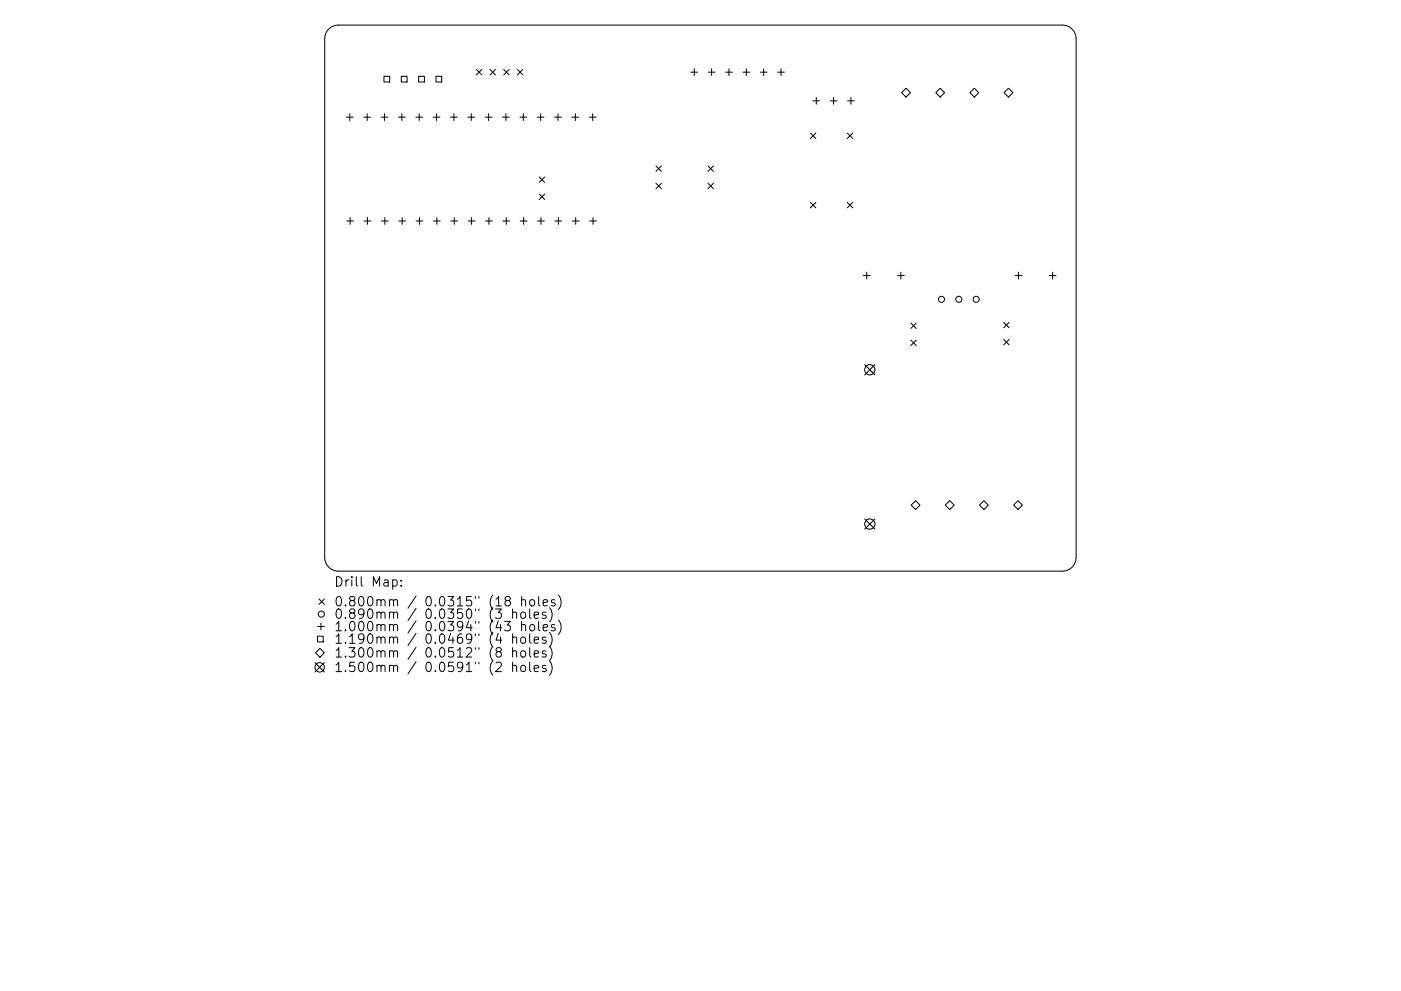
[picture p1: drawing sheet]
<svg xmlns="http://www.w3.org/2000/svg" width="297mm" height="210mm" viewBox="0 0 297 210" stroke-linecap="round" stroke-linejoin="round" font-family="sans-serif">
<defs><g id="words">
<g font-size="2.8">
<text x="70.8" y="124.5">Drill Map:</text>
<text x="70.8" y="128.7">0.800mm / 0.0315&quot; (18 holes)</text>
<text x="70.8" y="131.3">0.890mm / 0.0350&quot; (3 holes)</text>
<text x="70.8" y="133.9">1.000mm / 0.0394&quot; (43 holes)</text>
<text x="70.8" y="136.6">1.190mm / 0.0469&quot; (4 holes)</text>
<text x="70.8" y="139.5">1.300mm / 0.0512&quot; (8 holes)</text>
<text x="70.8" y="142.6">1.500mm / 0.0591&quot; (2 holes)</text>
</g>
</g></defs>
<g fill="none" stroke="#000" stroke-width=".21">
<path d="M69.7 6.2a2.9 2.9 0 0 1 2-.9h153.6a2.9 2.9 0 0 1 2.9 2.9v110.1a2.9 2.9 0 0 1-2.9 2.9h-153.6a2.9 2.9 0 0 1-2.9-2.9v-110.1a2.9 2.9 0 0 1 .9-2zM81.4 16.2h1.2v1.2h-1.2zM85.1 16.2h1.2v1.2h-1.2zM88.8 16.2h1.2v1.2h-1.2zM92.4 16.2h1.3v1.2h-1.3zM101 14.7l1.2 1.2M102.2 14.7l-1.2 1.2M103.9 14.7l1.2 1.2M105.1 14.7l-1.2 1.2M106.8 14.7l1.2 1.2M108 14.7l-1.2 1.2M109.7 14.7l1.1 1.2"/>
<path d="M110.8 14.7l-1.1 1.2M146.5 15.3h1.4M147.2 14.6v1.4M150.2 15.3h1.4M150.9 14.6v1.4M153.8 15.3h1.5M154.6 14.6v1.4M157.5 15.3h1.5M158.2 14.6v1.4M161.2 15.3h1.4M161.9 14.6v1.4M164.9 15.3h1.4"/>
<path d="M165.6 14.6v1.4M191.2 19.7l.9-1 .9 1-.9 .9zM198.4 19.7l.9-1 1 1-1 .9zM205.6 19.7l1-1 .9 1-.9 .9zM212.9 19.7l.9-1 1 1-1 .9zM73.4 24.9h1.5M74.2 24.1v1.5M77.1 24.9h1.5M77.8 24.1v1.5M80.8 24.9h1.4M81.5 24.1v1.5M84.5 24.9h1.4"/>
<path d="M85.2 24.1v1.5M88.2 24.9h1.4M88.9 24.1v1.5M91.8 24.9h1.5M92.6 24.1v1.5M95.5 24.9h1.5M96.2 24.1v1.5M99.2 24.9h1.4M99.9 24.1v1.5M102.9 24.9h1.4M103.6 24.1v1.5M106.5 24.9h1.5"/>
<path d="M107.3 24.1v1.5M110.2 24.9h1.5M110.9 24.1v1.5M113.9 24.9h1.5M114.3 37.5l1.2 1.2M114.6 24.1v1.5M115.5 37.5l-1.2 1.2M117.6 24.9h1.4M118.3 24.1v1.5M121.3 24.9h1.4M122 24.1v1.5M124.9 24.9h1.5"/>
<path d="M125.7 24.1v1.5M139.1 35.2l1.1 1.2M139.1 38.9l1.1 1.1M140.2 35.2l-1.1 1.2M140.2 38.9l-1.1 1.1M150.1 35.2l1.2 1.2M150.1 38.9l1.2 1.1M151.3 35.2l-1.2 1.2M151.3 38.9l-1.2 1.1M171.8 28.2l1.2 1.2M172.3 21.4h1.5M173 28.2l-1.2 1.2"/>
<path d="M173.1 20.7v1.4M176 21.4h1.5M176.7 20.7v1.4M179.6 28.2l1.2 1.2M179.7 21.4h1.4M180.4 20.7v1.4M180.8 28.2l-1.2 1.2M73.5 46.9h1.5M74.2 46.2v1.4M77.2 46.9h1.4M77.9 46.2v1.4M80.9 46.9h1.4"/>
<path d="M81.6 46.2v1.4M84.5 46.9h1.5M85.3 46.2v1.4M88.2 46.9h1.5M88.9 46.2v1.4M91.9 46.9h1.5M92.6 46.2v1.4M95.6 46.9h1.4M96.3 46.2v1.4M99.3 46.9h1.4M100 46.2v1.4M102.9 46.9h1.5"/>
<path d="M103.7 46.2v1.4M106.6 46.9h1.5M107.3 46.2v1.4M110.3 46.9h1.4M111 46.2v1.4M114 46.9h1.4M114.3 41.2l1.2 1.1M114.7 46.2v1.4M115.5 41.2l-1.2 1.1M117.7 46.9h1.4M118.4 46.2v1.4M121.3 46.9h1.5"/>
<path d="M122.1 46.2v1.4M125 46.9h1.5M125.7 46.2v1.4M171.8 42.9l1.2 1.2M173 42.9l-1.2 1.2M179.6 42.9l1.2 1.2M180.8 42.9l-1.2 1.2M183 58.5h1.5M183.8 57.7v1.5M190.3 58.5h1.4M191 57.7v1.5M215.2 58.5h1.5"/>
<path d="M215.9 57.7v1.5M222.5 58.5h1.4M223.2 57.7v1.5M193.1 68.5l1.2 1.2M193.1 72.2l1.2 1.1M194.3 68.5l-1.2 1.2M194.3 72.2l-1.2 1.1M212.8 68.4l1.2 1.2M212.8 72l1.2 1.2M214 68.4l-1.2 1.2M214 72l-1.2 1.2M193.2 107.2l.9-1 1 1-1 .9z"/>
<path d="M200.4 107.2l1-1 .9 1-.9 .9zM207.7 107.2l.9-1 .9 1-.9 .9zM214.9 107.2l.9-1 1 1-1 .9zM66.9 138.5l.9-.9 1 .9-1 .9zM67.3 135h1.2v1.2h-1.2zM67.3 132.9h1.5M67.6 127.1l1.2 1.1M68.1 132.2v1.5M68.8 127.1l-1.2 1.1M83.3 123.1l.5-.1 .4 .4v.6l-.2 .3h-.7M85.1 124.2v.2M85.1 123.1v.2"/>
<path d="M107 131.8h1.2l-.7 .8a.54 .54 0 0 1 .7 .4v.5l-.2 .2-.7 .1-.3-.2M107.4 127.4l-.3-.4 .1-.3 .2-.1 .6 .1 .2 .2-.1 .3-.8 .3-.2 .3v.4l.3 .4 .6-.1 .2-.3-.1-.6-.3-.2M108.7 130.1a.5 .5 0 0 1 .8 0v1.1M108.7 135.3a.5 .5 0 0 1 .8 .1v1.1M108.7 138.3l.3-.2 .4 .1 .1 1.2M108.7 129.2v2M108.7 134.5v2M108.7 137.4v2M110.5 130.1a.54 .54 0 0 1 .5-.2 .54 .54 0 0 1 .4 .3v.6a.54 .54 0 0 1-.5 .4 .54 .54 0 0 1-.5-.4zM110.5 135.3a.54 .54 0 0 1 .5-.2 .54 .54 0 0 1 .4 .4v.8l-.6 .2-.4-.4zM110.5 138.3l.3-.2 .5 .1 .1 .3v.5a.54 .54 0 0 1-.5 .4 .54 .54 0 0 1-.5-.4zM110.6 127.4l.3-.2 .5 .1v1.3"/>
<path d="M110.6 132.7a.5 .5 0 0 1 .8 .1v1M110.6 126.6v2M110.6 131.8v2M112.3 129.2v1.7l.3 .3M112.3 134.5v1.7l.3 .3M112.3 137.4v1.7l.3 .3M112.4 132.7a.54 .54 0 0 1 .5-.2 .54 .54 0 0 1 .5 .4v.6a.54 .54 0 0 1-.6 .4 .54 .54 0 0 1-.5-.4zM112.5 127.3l.2-.1a.54 .54 0 0 1 .7 .4v.6a.54 .54 0 0 1-.6 .4 .54 .54 0 0 1-.5-.4v-.6zM113.3 130.5l.9-.2-.1-.3-.6-.1-.2 .2 .1 1h.7M113.3 135.8l.9-.2-.1-.4h-.6l-.2 .2 .1 1h.7M113.3 138.7l.9-.1-.1-.4-.6-.1-.2 .3 .1 .9h.7M114.2 126.6v1.7l.3 .3"/>
<path d="M114.2 131.8v1.8l.3 .2M115.2 127.9l.9-.2-.1-.4-.6-.1-.2 .3 .1 1h.7M115.2 133.2l.9-.2-.1-.4-.6-.1-.2 .3 .1 .9h.7M115.7 130l-.4-.1-.3 .2 .1 .3 .6 .2v.5h-.7M115.7 135.2h-.4l-.3 .2 .1 .3 .6 .2v.5h-.7M115.7 138.2l-.4-.1-.3 .3 .1 .2 .6 .2v.5h-.7M116.5 128.9a2.29 2.29 0 0 1 0 3.1M116.5 134.2a2.29 2.29 0 0 1 0 3M116.5 137.1a2.29 2.29 0 0 1 0 3.1M117.6 127.3l-.4-.1-.3 .3 .1 .3 .6 .2v.5h-.7M117.6 132.6l-.4-.1-.3 .3 .1 .3 .6 .2v.4h-.7M118.4 126.3a2.29 2.29 0 0 1 0 3"/>
<path d="M118.4 131.6a2.29 2.29 0 0 1 0 3M66.8 140.6l2 2M68.8 140.6l-2 2M108.7 141.3a.5 .5 0 0 1 .8 .1v1.1M108.7 140.5v2M110.5 141.3a.54 .54 0 0 1 .5-.2 .54 .54 0 0 1 .4 .4v.6a.54 .54 0 0 1-.5 .4 .54 .54 0 0 1-.5-.4zM112.3 140.5v1.7l.3 .3M113.3 141.8l.9-.2-.1-.3-.6-.1-.2 .2 .1 1h.7M115.7 141.3l-.4-.1-.3 .2 .1 .3 .6 .2v.5h-.7M116.5 140.2a2.29 2.29 0 0 1 0 3.1"/>
<circle cx="199.6" cy="63.5" r=".64"/>
<circle cx="203.3" cy="63.5" r=".64"/>
<circle cx="207" cy="63.5" r=".64"/>
<circle cx="68.1" cy="130.3" r=".64"/>
<circle cx="67.8" cy="141.6" r="1"/>
</g>
<g fill="none" stroke="#000" stroke-width=".22">
<path d="M183.3 77.4l2.2 2.1M185.5 77.4l-2.2 2.1M183.3 110.1l2.2 2.2M185.5 110.1l-2.2 2.2"/>
<circle cx="184.4" cy="78.5" r="1.09"/>
<circle cx="184.4" cy="111.2" r="1.09"/>
</g>
<use href="#words"/>
</svg>
